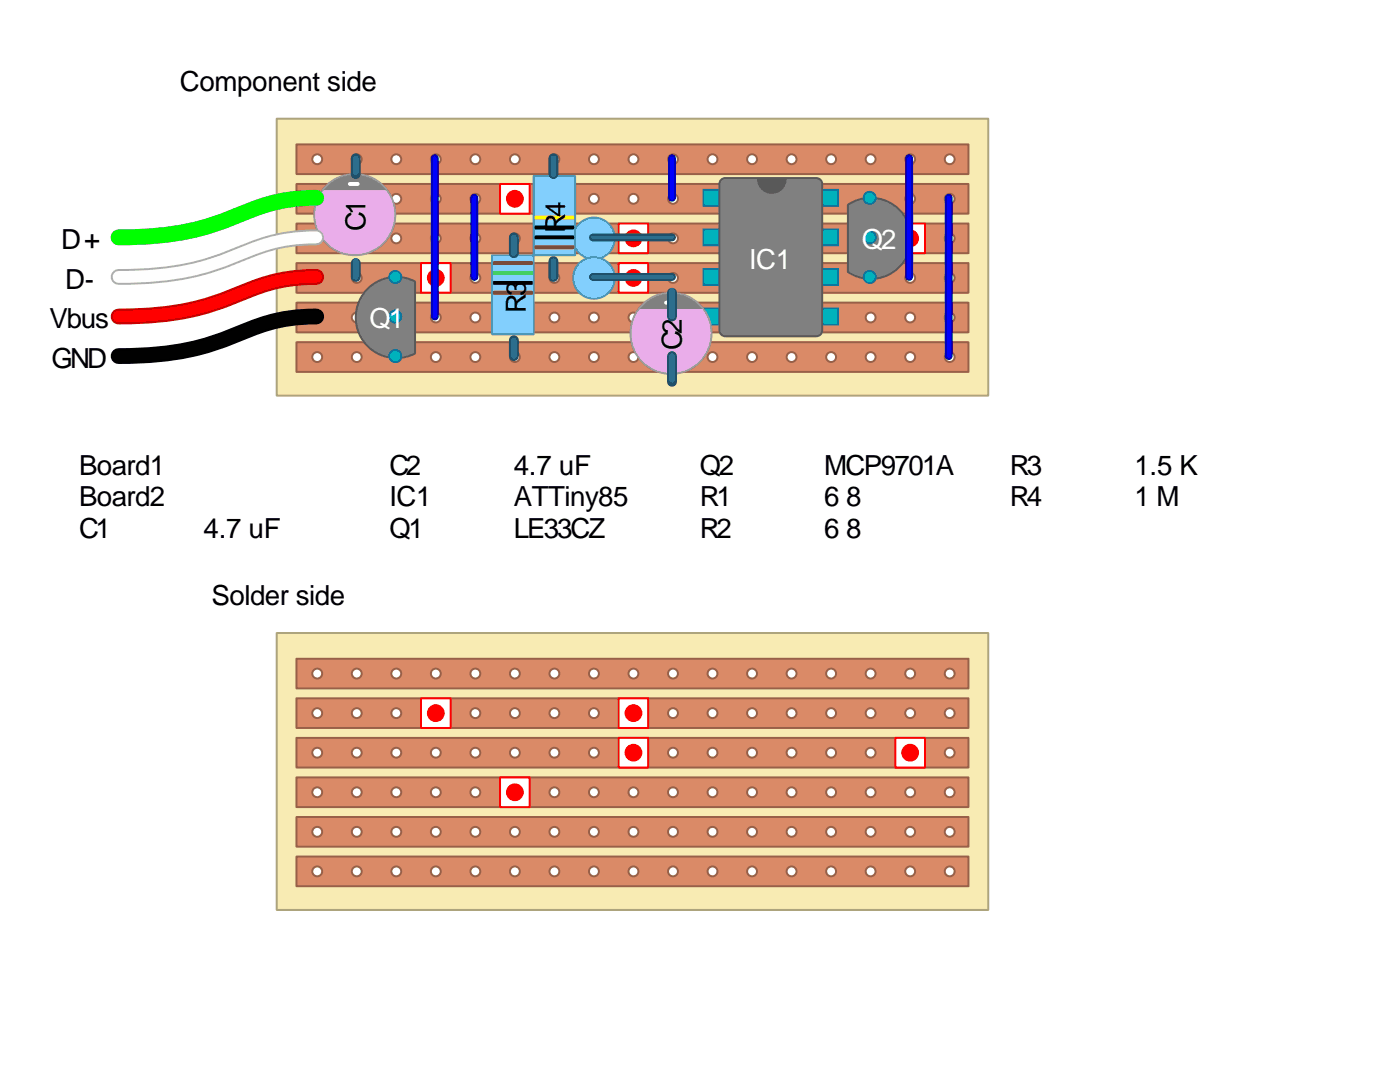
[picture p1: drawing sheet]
<svg xmlns="http://www.w3.org/2000/svg" width="90mm" height="70mm" viewBox="0 0 90 70" stroke-linecap="round" stroke-linejoin="round" font-family="sans-serif">
<defs><g id="words">
<g font-size="1.8">
<text x="11.6" y="5.8">Component side</text>
<text x="3.9" y="16">D+</text>
<text x="23.5" y="14.9" transform="rotate(-90 23.5 14.9)">C1</text>
<text x="36.3" y="15" transform="rotate(-90 36.3 15)">R4</text>
<text x="3.2" y="21.1">Vbus</text>
<text x="3.3" y="23.6">GND</text>
<text x="4.2" y="18.5">D-</text>
<text x="33.8" y="20.1" transform="rotate(-90 33.8 20.1)">R3</text>
<text x="43.8" y="22.5" transform="rotate(-90 43.8 22.5)">C2</text>
<text x="5.1" y="30.5">Board1</text>
<text x="5.1" y="32.5">Board2</text>
<text x="5.1" y="34.5">C1</text>
<text x="13.1" y="34.5">4.7 uF</text>
<text x="25" y="30.5">C2</text>
<text x="25" y="32.5">IC1</text>
<text x="25" y="34.5">Q1</text>
<text x="33" y="30.5">4.7 uF</text>
<text x="33" y="32.5">ATTiny85</text>
<text x="33" y="34.5">LE33CZ</text>
<text x="45" y="30.5">Q2</text>
<text x="45" y="32.5">R1</text>
<text x="45" y="34.5">R2</text>
<text x="53" y="30.5">MCP9701A</text>
<text x="53" y="32.5">6 8</text>
<text x="53" y="34.5">6 8</text>
<text x="64.9" y="30.5">R3</text>
<text x="64.9" y="32.5">R4</text>
<text x="72.9" y="30.5">1.5 K</text>
<text x="72.9" y="32.5">1 M</text>
<text x="13.6" y="38.9">Solder side</text>
</g>
<g font-size="1.8" fill="#fff">
<text x="48.1" y="17.3">IC1</text>
<text x="55.4" y="16">Q2</text>
<text x="23.7" y="21.1">Q1</text>
</g>
</g></defs>
<path d="M17.8 7.6h45.7v17.8h-45.7z" fill="#f8ebb3"/>
<path d="M17.8 7.6h45.7v17.8h-45.7z" fill="none" stroke="#ada47d" stroke-width=".13"/>
<path d="M19 9.3h43.2v1.9h-43.2z" fill="#da8a67"/>
<path d="M19 9.3h43.2v1.9h-43.2z" fill="none" stroke="#986048" stroke-width=".13"/>
<circle cx="20.4" cy="10.2" r=".32" fill="#fff"/>
<circle cx="20.4" cy="10.2" r=".32" fill="none" stroke="#986048" stroke-width=".13"/>
<circle cx="22.9" cy="10.2" r=".32" fill="#fff"/>
<circle cx="22.9" cy="10.2" r=".32" fill="none" stroke="#986048" stroke-width=".13"/>
<circle cx="25.5" cy="10.2" r=".32" fill="#fff"/>
<circle cx="25.5" cy="10.2" r=".32" fill="none" stroke="#986048" stroke-width=".13"/>
<circle cx="28" cy="10.2" r=".32" fill="#fff"/>
<circle cx="28" cy="10.2" r=".32" fill="none" stroke="#986048" stroke-width=".13"/>
<circle cx="30.5" cy="10.2" r=".32" fill="#fff"/>
<circle cx="30.5" cy="10.2" r=".32" fill="none" stroke="#986048" stroke-width=".13"/>
<circle cx="33.1" cy="10.2" r=".32" fill="#fff"/>
<circle cx="33.1" cy="10.2" r=".32" fill="none" stroke="#986048" stroke-width=".13"/>
<circle cx="35.6" cy="10.2" r=".32" fill="#fff"/>
<circle cx="35.6" cy="10.2" r=".32" fill="none" stroke="#986048" stroke-width=".13"/>
<circle cx="38.2" cy="10.2" r=".32" fill="#fff"/>
<circle cx="38.2" cy="10.2" r=".32" fill="none" stroke="#986048" stroke-width=".13"/>
<circle cx="40.7" cy="10.2" r=".32" fill="#fff"/>
<circle cx="40.7" cy="10.2" r=".32" fill="none" stroke="#986048" stroke-width=".13"/>
<circle cx="43.2" cy="10.2" r=".32" fill="#fff"/>
<circle cx="43.2" cy="10.2" r=".32" fill="none" stroke="#986048" stroke-width=".13"/>
<circle cx="45.8" cy="10.2" r=".32" fill="#fff"/>
<circle cx="45.8" cy="10.2" r=".32" fill="none" stroke="#986048" stroke-width=".13"/>
<circle cx="48.3" cy="10.2" r=".32" fill="#fff"/>
<circle cx="48.3" cy="10.2" r=".32" fill="none" stroke="#986048" stroke-width=".13"/>
<circle cx="50.9" cy="10.2" r=".32" fill="#fff"/>
<circle cx="50.9" cy="10.2" r=".32" fill="none" stroke="#986048" stroke-width=".13"/>
<circle cx="53.4" cy="10.2" r=".32" fill="#fff"/>
<circle cx="53.4" cy="10.2" r=".32" fill="none" stroke="#986048" stroke-width=".13"/>
<circle cx="55.9" cy="10.2" r=".32" fill="#fff"/>
<circle cx="55.9" cy="10.2" r=".32" fill="none" stroke="#986048" stroke-width=".13"/>
<circle cx="58.5" cy="10.2" r=".32" fill="#fff"/>
<circle cx="58.5" cy="10.2" r=".32" fill="none" stroke="#986048" stroke-width=".13"/>
<circle cx="61" cy="10.2" r=".32" fill="#fff"/>
<circle cx="61" cy="10.2" r=".32" fill="none" stroke="#986048" stroke-width=".13"/>
<path d="M19 11.8h43.2v1.9h-43.2z" fill="#da8a67"/>
<path d="M19 11.8h43.2v1.9h-43.2z" fill="none" stroke="#986048" stroke-width=".13"/>
<circle cx="20.4" cy="12.8" r=".32" fill="#fff"/>
<circle cx="20.4" cy="12.8" r=".32" fill="none" stroke="#986048" stroke-width=".13"/>
<circle cx="22.9" cy="12.8" r=".32" fill="#fff"/>
<circle cx="22.9" cy="12.8" r=".32" fill="none" stroke="#986048" stroke-width=".13"/>
<circle cx="25.5" cy="12.8" r=".32" fill="#fff"/>
<circle cx="25.5" cy="12.8" r=".32" fill="none" stroke="#986048" stroke-width=".13"/>
<circle cx="28" cy="12.8" r=".32" fill="#fff"/>
<circle cx="28" cy="12.8" r=".32" fill="none" stroke="#986048" stroke-width=".13"/>
<circle cx="30.5" cy="12.8" r=".32" fill="#fff"/>
<circle cx="30.5" cy="12.8" r=".32" fill="none" stroke="#986048" stroke-width=".13"/>
<circle cx="33.1" cy="12.8" r=".32" fill="#fff"/>
<circle cx="33.1" cy="12.8" r=".32" fill="none" stroke="#986048" stroke-width=".13"/>
<circle cx="35.6" cy="12.8" r=".32" fill="#fff"/>
<circle cx="35.6" cy="12.8" r=".32" fill="none" stroke="#986048" stroke-width=".13"/>
<circle cx="38.2" cy="12.8" r=".32" fill="#fff"/>
<circle cx="38.2" cy="12.8" r=".32" fill="none" stroke="#986048" stroke-width=".13"/>
<circle cx="40.7" cy="12.8" r=".32" fill="#fff"/>
<circle cx="40.7" cy="12.8" r=".32" fill="none" stroke="#986048" stroke-width=".13"/>
<circle cx="43.2" cy="12.8" r=".32" fill="#fff"/>
<circle cx="43.2" cy="12.8" r=".32" fill="none" stroke="#986048" stroke-width=".13"/>
<circle cx="45.8" cy="12.8" r=".32" fill="#fff"/>
<circle cx="45.8" cy="12.8" r=".32" fill="none" stroke="#986048" stroke-width=".13"/>
<circle cx="48.3" cy="12.8" r=".32" fill="#fff"/>
<circle cx="48.3" cy="12.8" r=".32" fill="none" stroke="#986048" stroke-width=".13"/>
<circle cx="50.9" cy="12.8" r=".32" fill="#fff"/>
<circle cx="50.9" cy="12.8" r=".32" fill="none" stroke="#986048" stroke-width=".13"/>
<circle cx="53.4" cy="12.8" r=".32" fill="#fff"/>
<circle cx="53.4" cy="12.8" r=".32" fill="none" stroke="#986048" stroke-width=".13"/>
<circle cx="55.9" cy="12.8" r=".32" fill="#fff"/>
<circle cx="55.9" cy="12.8" r=".32" fill="none" stroke="#986048" stroke-width=".13"/>
<circle cx="58.5" cy="12.8" r=".32" fill="#fff"/>
<circle cx="58.5" cy="12.8" r=".32" fill="none" stroke="#986048" stroke-width=".13"/>
<circle cx="61" cy="12.8" r=".32" fill="#fff"/>
<circle cx="61" cy="12.8" r=".32" fill="none" stroke="#986048" stroke-width=".13"/>
<path d="M19 14.4h43.2v1.9h-43.2z" fill="#da8a67"/>
<path d="M19 14.4h43.2v1.9h-43.2z" fill="none" stroke="#986048" stroke-width=".13"/>
<circle cx="20.4" cy="15.3" r=".32" fill="#fff"/>
<circle cx="20.4" cy="15.3" r=".32" fill="none" stroke="#986048" stroke-width=".13"/>
<circle cx="22.9" cy="15.3" r=".32" fill="#fff"/>
<circle cx="22.9" cy="15.3" r=".32" fill="none" stroke="#986048" stroke-width=".13"/>
<circle cx="25.5" cy="15.3" r=".32" fill="#fff"/>
<circle cx="25.5" cy="15.3" r=".32" fill="none" stroke="#986048" stroke-width=".13"/>
<circle cx="28" cy="15.3" r=".32" fill="#fff"/>
<circle cx="28" cy="15.3" r=".32" fill="none" stroke="#986048" stroke-width=".13"/>
<circle cx="30.5" cy="15.3" r=".32" fill="#fff"/>
<circle cx="30.5" cy="15.3" r=".32" fill="none" stroke="#986048" stroke-width=".13"/>
<circle cx="33.1" cy="15.3" r=".32" fill="#fff"/>
<circle cx="33.1" cy="15.3" r=".32" fill="none" stroke="#986048" stroke-width=".13"/>
<circle cx="35.6" cy="15.3" r=".32" fill="#fff"/>
<circle cx="35.6" cy="15.3" r=".32" fill="none" stroke="#986048" stroke-width=".13"/>
<circle cx="38.2" cy="15.3" r=".32" fill="#fff"/>
<circle cx="38.2" cy="15.3" r=".32" fill="none" stroke="#986048" stroke-width=".13"/>
<circle cx="40.7" cy="15.3" r=".32" fill="#fff"/>
<circle cx="40.7" cy="15.3" r=".32" fill="none" stroke="#986048" stroke-width=".13"/>
<circle cx="43.2" cy="15.3" r=".32" fill="#fff"/>
<circle cx="43.2" cy="15.3" r=".32" fill="none" stroke="#986048" stroke-width=".13"/>
<circle cx="45.8" cy="15.3" r=".32" fill="#fff"/>
<circle cx="45.8" cy="15.3" r=".32" fill="none" stroke="#986048" stroke-width=".13"/>
<circle cx="48.3" cy="15.3" r=".32" fill="#fff"/>
<circle cx="48.3" cy="15.3" r=".32" fill="none" stroke="#986048" stroke-width=".13"/>
<circle cx="50.9" cy="15.3" r=".32" fill="#fff"/>
<circle cx="50.9" cy="15.3" r=".32" fill="none" stroke="#986048" stroke-width=".13"/>
<circle cx="53.4" cy="15.3" r=".32" fill="#fff"/>
<circle cx="53.4" cy="15.3" r=".32" fill="none" stroke="#986048" stroke-width=".13"/>
<circle cx="55.9" cy="15.3" r=".32" fill="#fff"/>
<circle cx="55.9" cy="15.3" r=".32" fill="none" stroke="#986048" stroke-width=".13"/>
<circle cx="58.5" cy="15.3" r=".32" fill="#fff"/>
<circle cx="58.5" cy="15.3" r=".32" fill="none" stroke="#986048" stroke-width=".13"/>
<circle cx="61" cy="15.3" r=".32" fill="#fff"/>
<circle cx="61" cy="15.3" r=".32" fill="none" stroke="#986048" stroke-width=".13"/>
<path d="M19 16.9h43.2v1.9h-43.2z" fill="#da8a67"/>
<path d="M19 16.9h43.2v1.9h-43.2z" fill="none" stroke="#986048" stroke-width=".13"/>
<circle cx="20.4" cy="17.8" r=".32" fill="#fff"/>
<circle cx="20.4" cy="17.8" r=".32" fill="none" stroke="#986048" stroke-width=".13"/>
<circle cx="22.9" cy="17.8" r=".32" fill="#fff"/>
<circle cx="22.9" cy="17.8" r=".32" fill="none" stroke="#986048" stroke-width=".13"/>
<circle cx="25.5" cy="17.8" r=".32" fill="#fff"/>
<circle cx="25.5" cy="17.8" r=".32" fill="none" stroke="#986048" stroke-width=".13"/>
<circle cx="28" cy="17.8" r=".32" fill="#fff"/>
<circle cx="28" cy="17.8" r=".32" fill="none" stroke="#986048" stroke-width=".13"/>
<circle cx="30.5" cy="17.8" r=".32" fill="#fff"/>
<circle cx="30.5" cy="17.8" r=".32" fill="none" stroke="#986048" stroke-width=".13"/>
<circle cx="33.1" cy="17.8" r=".32" fill="#fff"/>
<circle cx="33.1" cy="17.8" r=".32" fill="none" stroke="#986048" stroke-width=".13"/>
<circle cx="35.6" cy="17.8" r=".32" fill="#fff"/>
<circle cx="35.6" cy="17.8" r=".32" fill="none" stroke="#986048" stroke-width=".13"/>
<circle cx="38.2" cy="17.8" r=".32" fill="#fff"/>
<circle cx="38.2" cy="17.8" r=".32" fill="none" stroke="#986048" stroke-width=".13"/>
<circle cx="40.7" cy="17.8" r=".32" fill="#fff"/>
<circle cx="40.7" cy="17.8" r=".32" fill="none" stroke="#986048" stroke-width=".13"/>
<circle cx="43.2" cy="17.8" r=".32" fill="#fff"/>
<circle cx="43.2" cy="17.8" r=".32" fill="none" stroke="#986048" stroke-width=".13"/>
<circle cx="45.8" cy="17.8" r=".32" fill="#fff"/>
<circle cx="45.8" cy="17.8" r=".32" fill="none" stroke="#986048" stroke-width=".13"/>
<circle cx="48.3" cy="17.8" r=".32" fill="#fff"/>
<circle cx="48.3" cy="17.8" r=".32" fill="none" stroke="#986048" stroke-width=".13"/>
<circle cx="50.9" cy="17.8" r=".32" fill="#fff"/>
<circle cx="50.9" cy="17.8" r=".32" fill="none" stroke="#986048" stroke-width=".13"/>
<circle cx="53.4" cy="17.8" r=".32" fill="#fff"/>
<circle cx="53.4" cy="17.8" r=".32" fill="none" stroke="#986048" stroke-width=".13"/>
<circle cx="55.9" cy="17.8" r=".32" fill="#fff"/>
<circle cx="55.9" cy="17.8" r=".32" fill="none" stroke="#986048" stroke-width=".13"/>
<circle cx="58.5" cy="17.8" r=".32" fill="#fff"/>
<circle cx="58.5" cy="17.8" r=".32" fill="none" stroke="#986048" stroke-width=".13"/>
<circle cx="61" cy="17.8" r=".32" fill="#fff"/>
<circle cx="61" cy="17.8" r=".32" fill="none" stroke="#986048" stroke-width=".13"/>
<path d="M19 19.4h43.2v1.9h-43.2z" fill="#da8a67"/>
<path d="M19 19.4h43.2v1.9h-43.2z" fill="none" stroke="#986048" stroke-width=".13"/>
<circle cx="20.4" cy="20.4" r=".32" fill="#fff"/>
<circle cx="20.4" cy="20.4" r=".32" fill="none" stroke="#986048" stroke-width=".13"/>
<circle cx="22.9" cy="20.4" r=".32" fill="#fff"/>
<circle cx="22.9" cy="20.4" r=".32" fill="none" stroke="#986048" stroke-width=".13"/>
<circle cx="25.5" cy="20.4" r=".32" fill="#fff"/>
<circle cx="25.5" cy="20.4" r=".32" fill="none" stroke="#986048" stroke-width=".13"/>
<circle cx="28" cy="20.4" r=".32" fill="#fff"/>
<circle cx="28" cy="20.4" r=".32" fill="none" stroke="#986048" stroke-width=".13"/>
<circle cx="30.5" cy="20.4" r=".32" fill="#fff"/>
<circle cx="30.5" cy="20.4" r=".32" fill="none" stroke="#986048" stroke-width=".13"/>
<circle cx="33.1" cy="20.4" r=".32" fill="#fff"/>
<circle cx="33.1" cy="20.4" r=".32" fill="none" stroke="#986048" stroke-width=".13"/>
<circle cx="35.6" cy="20.4" r=".32" fill="#fff"/>
<circle cx="35.6" cy="20.4" r=".32" fill="none" stroke="#986048" stroke-width=".13"/>
<circle cx="38.2" cy="20.4" r=".32" fill="#fff"/>
<circle cx="38.2" cy="20.4" r=".32" fill="none" stroke="#986048" stroke-width=".13"/>
<circle cx="40.7" cy="20.4" r=".32" fill="#fff"/>
<circle cx="40.7" cy="20.4" r=".32" fill="none" stroke="#986048" stroke-width=".13"/>
<circle cx="43.2" cy="20.4" r=".32" fill="#fff"/>
<circle cx="43.2" cy="20.4" r=".32" fill="none" stroke="#986048" stroke-width=".13"/>
<circle cx="45.8" cy="20.4" r=".32" fill="#fff"/>
<circle cx="45.8" cy="20.4" r=".32" fill="none" stroke="#986048" stroke-width=".13"/>
<circle cx="48.3" cy="20.4" r=".32" fill="#fff"/>
<circle cx="48.3" cy="20.4" r=".32" fill="none" stroke="#986048" stroke-width=".13"/>
<circle cx="50.9" cy="20.4" r=".32" fill="#fff"/>
<circle cx="50.9" cy="20.4" r=".32" fill="none" stroke="#986048" stroke-width=".13"/>
<circle cx="53.4" cy="20.4" r=".32" fill="#fff"/>
<circle cx="53.4" cy="20.4" r=".32" fill="none" stroke="#986048" stroke-width=".13"/>
<circle cx="55.9" cy="20.4" r=".32" fill="#fff"/>
<circle cx="55.9" cy="20.4" r=".32" fill="none" stroke="#986048" stroke-width=".13"/>
<circle cx="58.5" cy="20.4" r=".32" fill="#fff"/>
<circle cx="58.5" cy="20.4" r=".32" fill="none" stroke="#986048" stroke-width=".13"/>
<circle cx="61" cy="20.4" r=".32" fill="#fff"/>
<circle cx="61" cy="20.4" r=".32" fill="none" stroke="#986048" stroke-width=".13"/>
<path d="M19 22h43.2v1.9h-43.2z" fill="#da8a67"/>
<path d="M19 22h43.2v1.9h-43.2z" fill="none" stroke="#986048" stroke-width=".13"/>
<circle cx="20.4" cy="22.9" r=".32" fill="#fff"/>
<circle cx="20.4" cy="22.9" r=".32" fill="none" stroke="#986048" stroke-width=".13"/>
<circle cx="22.9" cy="22.9" r=".32" fill="#fff"/>
<circle cx="22.9" cy="22.9" r=".32" fill="none" stroke="#986048" stroke-width=".13"/>
<circle cx="25.5" cy="22.9" r=".32" fill="#fff"/>
<circle cx="25.5" cy="22.9" r=".32" fill="none" stroke="#986048" stroke-width=".13"/>
<circle cx="28" cy="22.9" r=".32" fill="#fff"/>
<circle cx="28" cy="22.9" r=".32" fill="none" stroke="#986048" stroke-width=".13"/>
<circle cx="30.5" cy="22.9" r=".32" fill="#fff"/>
<circle cx="30.5" cy="22.9" r=".32" fill="none" stroke="#986048" stroke-width=".13"/>
<circle cx="33.1" cy="22.9" r=".32" fill="#fff"/>
<circle cx="33.1" cy="22.9" r=".32" fill="none" stroke="#986048" stroke-width=".13"/>
<circle cx="35.6" cy="22.9" r=".32" fill="#fff"/>
<circle cx="35.6" cy="22.9" r=".32" fill="none" stroke="#986048" stroke-width=".13"/>
<circle cx="38.2" cy="22.9" r=".32" fill="#fff"/>
<circle cx="38.2" cy="22.9" r=".32" fill="none" stroke="#986048" stroke-width=".13"/>
<circle cx="40.7" cy="22.9" r=".32" fill="#fff"/>
<circle cx="40.7" cy="22.9" r=".32" fill="none" stroke="#986048" stroke-width=".13"/>
<circle cx="43.2" cy="22.9" r=".32" fill="#fff"/>
<circle cx="43.2" cy="22.9" r=".32" fill="none" stroke="#986048" stroke-width=".13"/>
<circle cx="45.8" cy="22.9" r=".32" fill="#fff"/>
<circle cx="45.8" cy="22.9" r=".32" fill="none" stroke="#986048" stroke-width=".13"/>
<circle cx="48.3" cy="22.9" r=".32" fill="#fff"/>
<circle cx="48.3" cy="22.9" r=".32" fill="none" stroke="#986048" stroke-width=".13"/>
<circle cx="50.9" cy="22.9" r=".32" fill="#fff"/>
<circle cx="50.9" cy="22.9" r=".32" fill="none" stroke="#986048" stroke-width=".13"/>
<circle cx="53.4" cy="22.9" r=".32" fill="#fff"/>
<circle cx="53.4" cy="22.9" r=".32" fill="none" stroke="#986048" stroke-width=".13"/>
<circle cx="55.9" cy="22.9" r=".32" fill="#fff"/>
<circle cx="55.9" cy="22.9" r=".32" fill="none" stroke="#986048" stroke-width=".13"/>
<circle cx="58.5" cy="22.9" r=".32" fill="#fff"/>
<circle cx="58.5" cy="22.9" r=".32" fill="none" stroke="#986048" stroke-width=".13"/>
<circle cx="61" cy="22.9" r=".32" fill="#fff"/>
<circle cx="61" cy="22.9" r=".32" fill="none" stroke="#986048" stroke-width=".13"/>
<path d="M17.8 40.6h45.7v17.8h-45.7z" fill="#f8ebb3"/>
<path d="M17.8 40.6h45.7v17.8h-45.7z" fill="none" stroke="#ada47d" stroke-width=".13"/>
<path d="M19 42.3h43.2v1.9h-43.2z" fill="#da8a67"/>
<path d="M19 42.3h43.2v1.9h-43.2z" fill="none" stroke="#986048" stroke-width=".13"/>
<circle cx="20.4" cy="43.2" r=".32" fill="#fff"/>
<circle cx="20.4" cy="43.2" r=".32" fill="none" stroke="#986048" stroke-width=".13"/>
<circle cx="22.9" cy="43.2" r=".32" fill="#fff"/>
<circle cx="22.9" cy="43.2" r=".32" fill="none" stroke="#986048" stroke-width=".13"/>
<circle cx="25.5" cy="43.2" r=".32" fill="#fff"/>
<circle cx="25.5" cy="43.2" r=".32" fill="none" stroke="#986048" stroke-width=".13"/>
<circle cx="28" cy="43.2" r=".32" fill="#fff"/>
<circle cx="28" cy="43.2" r=".32" fill="none" stroke="#986048" stroke-width=".13"/>
<circle cx="30.5" cy="43.2" r=".32" fill="#fff"/>
<circle cx="30.5" cy="43.2" r=".32" fill="none" stroke="#986048" stroke-width=".13"/>
<circle cx="33.1" cy="43.2" r=".32" fill="#fff"/>
<circle cx="33.1" cy="43.2" r=".32" fill="none" stroke="#986048" stroke-width=".13"/>
<circle cx="35.6" cy="43.2" r=".32" fill="#fff"/>
<circle cx="35.6" cy="43.2" r=".32" fill="none" stroke="#986048" stroke-width=".13"/>
<circle cx="38.2" cy="43.2" r=".32" fill="#fff"/>
<circle cx="38.2" cy="43.2" r=".32" fill="none" stroke="#986048" stroke-width=".13"/>
<circle cx="40.7" cy="43.2" r=".32" fill="#fff"/>
<circle cx="40.7" cy="43.2" r=".32" fill="none" stroke="#986048" stroke-width=".13"/>
<circle cx="43.2" cy="43.2" r=".32" fill="#fff"/>
<circle cx="43.2" cy="43.2" r=".32" fill="none" stroke="#986048" stroke-width=".13"/>
<circle cx="45.8" cy="43.2" r=".32" fill="#fff"/>
<circle cx="45.8" cy="43.2" r=".32" fill="none" stroke="#986048" stroke-width=".13"/>
<circle cx="48.3" cy="43.2" r=".32" fill="#fff"/>
<circle cx="48.3" cy="43.2" r=".32" fill="none" stroke="#986048" stroke-width=".13"/>
<circle cx="50.9" cy="43.2" r=".32" fill="#fff"/>
<circle cx="50.9" cy="43.2" r=".32" fill="none" stroke="#986048" stroke-width=".13"/>
<circle cx="53.4" cy="43.2" r=".32" fill="#fff"/>
<circle cx="53.4" cy="43.2" r=".32" fill="none" stroke="#986048" stroke-width=".13"/>
<circle cx="55.9" cy="43.2" r=".32" fill="#fff"/>
<circle cx="55.9" cy="43.2" r=".32" fill="none" stroke="#986048" stroke-width=".13"/>
<circle cx="58.5" cy="43.2" r=".32" fill="#fff"/>
<circle cx="58.5" cy="43.2" r=".32" fill="none" stroke="#986048" stroke-width=".13"/>
<circle cx="61" cy="43.2" r=".32" fill="#fff"/>
<circle cx="61" cy="43.2" r=".32" fill="none" stroke="#986048" stroke-width=".13"/>
<path d="M19 44.8h43.2v1.9h-43.2z" fill="#da8a67"/>
<path d="M19 44.8h43.2v1.9h-43.2z" fill="none" stroke="#986048" stroke-width=".13"/>
<circle cx="20.4" cy="45.8" r=".32" fill="#fff"/>
<circle cx="20.4" cy="45.8" r=".32" fill="none" stroke="#986048" stroke-width=".13"/>
<circle cx="22.9" cy="45.8" r=".32" fill="#fff"/>
<circle cx="22.9" cy="45.8" r=".32" fill="none" stroke="#986048" stroke-width=".13"/>
<circle cx="25.5" cy="45.8" r=".32" fill="#fff"/>
<circle cx="25.5" cy="45.8" r=".32" fill="none" stroke="#986048" stroke-width=".13"/>
<circle cx="28" cy="45.8" r=".32" fill="#fff"/>
<circle cx="28" cy="45.8" r=".32" fill="none" stroke="#986048" stroke-width=".13"/>
<circle cx="30.5" cy="45.8" r=".32" fill="#fff"/>
<circle cx="30.5" cy="45.8" r=".32" fill="none" stroke="#986048" stroke-width=".13"/>
<circle cx="33.1" cy="45.8" r=".32" fill="#fff"/>
<circle cx="33.1" cy="45.8" r=".32" fill="none" stroke="#986048" stroke-width=".13"/>
<circle cx="35.6" cy="45.8" r=".32" fill="#fff"/>
<circle cx="35.6" cy="45.8" r=".32" fill="none" stroke="#986048" stroke-width=".13"/>
<circle cx="38.2" cy="45.8" r=".32" fill="#fff"/>
<circle cx="38.2" cy="45.8" r=".32" fill="none" stroke="#986048" stroke-width=".13"/>
<circle cx="40.7" cy="45.8" r=".32" fill="#fff"/>
<circle cx="40.7" cy="45.8" r=".32" fill="none" stroke="#986048" stroke-width=".13"/>
<circle cx="43.2" cy="45.8" r=".32" fill="#fff"/>
<circle cx="43.2" cy="45.8" r=".32" fill="none" stroke="#986048" stroke-width=".13"/>
<circle cx="45.8" cy="45.8" r=".32" fill="#fff"/>
<circle cx="45.8" cy="45.8" r=".32" fill="none" stroke="#986048" stroke-width=".13"/>
<circle cx="48.3" cy="45.8" r=".32" fill="#fff"/>
<circle cx="48.3" cy="45.8" r=".32" fill="none" stroke="#986048" stroke-width=".13"/>
<circle cx="50.9" cy="45.8" r=".32" fill="#fff"/>
<circle cx="50.9" cy="45.8" r=".32" fill="none" stroke="#986048" stroke-width=".13"/>
<circle cx="53.4" cy="45.8" r=".32" fill="#fff"/>
<circle cx="53.4" cy="45.8" r=".32" fill="none" stroke="#986048" stroke-width=".13"/>
<circle cx="55.9" cy="45.8" r=".32" fill="#fff"/>
<circle cx="55.9" cy="45.8" r=".32" fill="none" stroke="#986048" stroke-width=".13"/>
<circle cx="58.5" cy="45.8" r=".32" fill="#fff"/>
<circle cx="58.5" cy="45.8" r=".32" fill="none" stroke="#986048" stroke-width=".13"/>
<circle cx="61" cy="45.8" r=".32" fill="#fff"/>
<circle cx="61" cy="45.8" r=".32" fill="none" stroke="#986048" stroke-width=".13"/>
<path d="M19 47.4h43.2v1.9h-43.2z" fill="#da8a67"/>
<path d="M19 47.4h43.2v1.9h-43.2z" fill="none" stroke="#986048" stroke-width=".13"/>
<circle cx="20.4" cy="48.3" r=".32" fill="#fff"/>
<circle cx="20.4" cy="48.3" r=".32" fill="none" stroke="#986048" stroke-width=".13"/>
<circle cx="22.9" cy="48.3" r=".32" fill="#fff"/>
<circle cx="22.9" cy="48.3" r=".32" fill="none" stroke="#986048" stroke-width=".13"/>
<circle cx="25.5" cy="48.3" r=".32" fill="#fff"/>
<circle cx="25.5" cy="48.3" r=".32" fill="none" stroke="#986048" stroke-width=".13"/>
<circle cx="28" cy="48.3" r=".32" fill="#fff"/>
<circle cx="28" cy="48.3" r=".32" fill="none" stroke="#986048" stroke-width=".13"/>
<circle cx="30.5" cy="48.3" r=".32" fill="#fff"/>
<circle cx="30.5" cy="48.3" r=".32" fill="none" stroke="#986048" stroke-width=".13"/>
<circle cx="33.1" cy="48.3" r=".32" fill="#fff"/>
<circle cx="33.1" cy="48.3" r=".32" fill="none" stroke="#986048" stroke-width=".13"/>
<circle cx="35.6" cy="48.3" r=".32" fill="#fff"/>
<circle cx="35.6" cy="48.3" r=".32" fill="none" stroke="#986048" stroke-width=".13"/>
<circle cx="38.2" cy="48.3" r=".32" fill="#fff"/>
<circle cx="38.2" cy="48.3" r=".32" fill="none" stroke="#986048" stroke-width=".13"/>
<circle cx="40.7" cy="48.3" r=".32" fill="#fff"/>
<circle cx="40.7" cy="48.3" r=".32" fill="none" stroke="#986048" stroke-width=".13"/>
<circle cx="43.2" cy="48.3" r=".32" fill="#fff"/>
<circle cx="43.2" cy="48.3" r=".32" fill="none" stroke="#986048" stroke-width=".13"/>
<circle cx="45.8" cy="48.3" r=".32" fill="#fff"/>
<circle cx="45.8" cy="48.3" r=".32" fill="none" stroke="#986048" stroke-width=".13"/>
<circle cx="48.3" cy="48.3" r=".32" fill="#fff"/>
<circle cx="48.3" cy="48.3" r=".32" fill="none" stroke="#986048" stroke-width=".13"/>
<circle cx="50.9" cy="48.3" r=".32" fill="#fff"/>
<circle cx="50.9" cy="48.3" r=".32" fill="none" stroke="#986048" stroke-width=".13"/>
<circle cx="53.4" cy="48.3" r=".32" fill="#fff"/>
<circle cx="53.4" cy="48.3" r=".32" fill="none" stroke="#986048" stroke-width=".13"/>
<circle cx="55.9" cy="48.3" r=".32" fill="#fff"/>
<circle cx="55.9" cy="48.3" r=".32" fill="none" stroke="#986048" stroke-width=".13"/>
<circle cx="58.5" cy="48.3" r=".32" fill="#fff"/>
<circle cx="58.5" cy="48.3" r=".32" fill="none" stroke="#986048" stroke-width=".13"/>
<circle cx="61" cy="48.3" r=".32" fill="#fff"/>
<circle cx="61" cy="48.3" r=".32" fill="none" stroke="#986048" stroke-width=".13"/>
<path d="M19 49.9h43.2v1.9h-43.2z" fill="#da8a67"/>
<path d="M19 49.9h43.2v1.9h-43.2z" fill="none" stroke="#986048" stroke-width=".13"/>
<circle cx="20.4" cy="50.9" r=".32" fill="#fff"/>
<circle cx="20.4" cy="50.9" r=".32" fill="none" stroke="#986048" stroke-width=".13"/>
<circle cx="22.9" cy="50.9" r=".32" fill="#fff"/>
<circle cx="22.9" cy="50.9" r=".32" fill="none" stroke="#986048" stroke-width=".13"/>
<circle cx="25.5" cy="50.9" r=".32" fill="#fff"/>
<circle cx="25.5" cy="50.9" r=".32" fill="none" stroke="#986048" stroke-width=".13"/>
<circle cx="28" cy="50.9" r=".32" fill="#fff"/>
<circle cx="28" cy="50.9" r=".32" fill="none" stroke="#986048" stroke-width=".13"/>
<circle cx="30.5" cy="50.9" r=".32" fill="#fff"/>
<circle cx="30.5" cy="50.9" r=".32" fill="none" stroke="#986048" stroke-width=".13"/>
<circle cx="33.1" cy="50.9" r=".32" fill="#fff"/>
<circle cx="33.1" cy="50.9" r=".32" fill="none" stroke="#986048" stroke-width=".13"/>
<circle cx="35.6" cy="50.9" r=".32" fill="#fff"/>
<circle cx="35.6" cy="50.9" r=".32" fill="none" stroke="#986048" stroke-width=".13"/>
<circle cx="38.2" cy="50.9" r=".32" fill="#fff"/>
<circle cx="38.2" cy="50.9" r=".32" fill="none" stroke="#986048" stroke-width=".13"/>
<circle cx="40.7" cy="50.9" r=".32" fill="#fff"/>
<circle cx="40.7" cy="50.9" r=".32" fill="none" stroke="#986048" stroke-width=".13"/>
<circle cx="43.2" cy="50.9" r=".32" fill="#fff"/>
<circle cx="43.2" cy="50.9" r=".32" fill="none" stroke="#986048" stroke-width=".13"/>
<circle cx="45.8" cy="50.9" r=".32" fill="#fff"/>
<circle cx="45.8" cy="50.9" r=".32" fill="none" stroke="#986048" stroke-width=".13"/>
<circle cx="48.3" cy="50.9" r=".32" fill="#fff"/>
<circle cx="48.3" cy="50.9" r=".32" fill="none" stroke="#986048" stroke-width=".13"/>
<circle cx="50.9" cy="50.9" r=".32" fill="#fff"/>
<circle cx="50.9" cy="50.9" r=".32" fill="none" stroke="#986048" stroke-width=".13"/>
<circle cx="53.4" cy="50.9" r=".32" fill="#fff"/>
<circle cx="53.4" cy="50.9" r=".32" fill="none" stroke="#986048" stroke-width=".13"/>
<circle cx="55.9" cy="50.9" r=".32" fill="#fff"/>
<circle cx="55.9" cy="50.9" r=".32" fill="none" stroke="#986048" stroke-width=".13"/>
<circle cx="58.5" cy="50.9" r=".32" fill="#fff"/>
<circle cx="58.5" cy="50.9" r=".32" fill="none" stroke="#986048" stroke-width=".13"/>
<circle cx="61" cy="50.9" r=".32" fill="#fff"/>
<circle cx="61" cy="50.9" r=".32" fill="none" stroke="#986048" stroke-width=".13"/>
<path d="M19 52.5h43.2v1.9h-43.2z" fill="#da8a67"/>
<path d="M19 52.5h43.2v1.9h-43.2z" fill="none" stroke="#986048" stroke-width=".13"/>
<circle cx="20.4" cy="53.4" r=".32" fill="#fff"/>
<circle cx="20.4" cy="53.4" r=".32" fill="none" stroke="#986048" stroke-width=".13"/>
<circle cx="22.9" cy="53.4" r=".32" fill="#fff"/>
<circle cx="22.9" cy="53.4" r=".32" fill="none" stroke="#986048" stroke-width=".13"/>
<circle cx="25.5" cy="53.4" r=".32" fill="#fff"/>
<circle cx="25.5" cy="53.4" r=".32" fill="none" stroke="#986048" stroke-width=".13"/>
<circle cx="28" cy="53.4" r=".32" fill="#fff"/>
<circle cx="28" cy="53.4" r=".32" fill="none" stroke="#986048" stroke-width=".13"/>
<circle cx="30.5" cy="53.4" r=".32" fill="#fff"/>
<circle cx="30.5" cy="53.4" r=".32" fill="none" stroke="#986048" stroke-width=".13"/>
<circle cx="33.1" cy="53.4" r=".32" fill="#fff"/>
<circle cx="33.1" cy="53.4" r=".32" fill="none" stroke="#986048" stroke-width=".13"/>
<circle cx="35.6" cy="53.4" r=".32" fill="#fff"/>
<circle cx="35.6" cy="53.4" r=".32" fill="none" stroke="#986048" stroke-width=".13"/>
<circle cx="38.2" cy="53.4" r=".32" fill="#fff"/>
<circle cx="38.2" cy="53.4" r=".32" fill="none" stroke="#986048" stroke-width=".13"/>
<circle cx="40.7" cy="53.4" r=".32" fill="#fff"/>
<circle cx="40.7" cy="53.4" r=".32" fill="none" stroke="#986048" stroke-width=".13"/>
<circle cx="43.2" cy="53.4" r=".32" fill="#fff"/>
<circle cx="43.2" cy="53.4" r=".32" fill="none" stroke="#986048" stroke-width=".13"/>
<circle cx="45.8" cy="53.4" r=".32" fill="#fff"/>
<circle cx="45.8" cy="53.4" r=".32" fill="none" stroke="#986048" stroke-width=".13"/>
<circle cx="48.3" cy="53.4" r=".32" fill="#fff"/>
<circle cx="48.3" cy="53.4" r=".32" fill="none" stroke="#986048" stroke-width=".13"/>
<circle cx="50.9" cy="53.4" r=".32" fill="#fff"/>
<circle cx="50.9" cy="53.4" r=".32" fill="none" stroke="#986048" stroke-width=".13"/>
<circle cx="53.4" cy="53.4" r=".32" fill="#fff"/>
<circle cx="53.4" cy="53.4" r=".32" fill="none" stroke="#986048" stroke-width=".13"/>
<circle cx="55.9" cy="53.4" r=".32" fill="#fff"/>
<circle cx="55.9" cy="53.4" r=".32" fill="none" stroke="#986048" stroke-width=".13"/>
<circle cx="58.5" cy="53.4" r=".32" fill="#fff"/>
<circle cx="58.5" cy="53.4" r=".32" fill="none" stroke="#986048" stroke-width=".13"/>
<circle cx="61" cy="53.4" r=".32" fill="#fff"/>
<circle cx="61" cy="53.4" r=".32" fill="none" stroke="#986048" stroke-width=".13"/>
<path d="M19 55h43.2v1.9h-43.2z" fill="#da8a67"/>
<path d="M19 55h43.2v1.9h-43.2z" fill="none" stroke="#986048" stroke-width=".13"/>
<circle cx="20.4" cy="55.9" r=".32" fill="#fff"/>
<circle cx="20.4" cy="55.9" r=".32" fill="none" stroke="#986048" stroke-width=".13"/>
<circle cx="22.9" cy="55.9" r=".32" fill="#fff"/>
<circle cx="22.9" cy="55.9" r=".32" fill="none" stroke="#986048" stroke-width=".13"/>
<circle cx="25.5" cy="55.9" r=".32" fill="#fff"/>
<circle cx="25.5" cy="55.9" r=".32" fill="none" stroke="#986048" stroke-width=".13"/>
<circle cx="28" cy="55.9" r=".32" fill="#fff"/>
<circle cx="28" cy="55.9" r=".32" fill="none" stroke="#986048" stroke-width=".13"/>
<circle cx="30.5" cy="55.9" r=".32" fill="#fff"/>
<circle cx="30.5" cy="55.9" r=".32" fill="none" stroke="#986048" stroke-width=".13"/>
<circle cx="33.1" cy="55.9" r=".32" fill="#fff"/>
<circle cx="33.1" cy="55.9" r=".32" fill="none" stroke="#986048" stroke-width=".13"/>
<circle cx="35.6" cy="55.9" r=".32" fill="#fff"/>
<circle cx="35.6" cy="55.9" r=".32" fill="none" stroke="#986048" stroke-width=".13"/>
<circle cx="38.2" cy="55.9" r=".32" fill="#fff"/>
<circle cx="38.2" cy="55.9" r=".32" fill="none" stroke="#986048" stroke-width=".13"/>
<circle cx="40.7" cy="55.9" r=".32" fill="#fff"/>
<circle cx="40.7" cy="55.9" r=".32" fill="none" stroke="#986048" stroke-width=".13"/>
<circle cx="43.2" cy="55.9" r=".32" fill="#fff"/>
<circle cx="43.2" cy="55.9" r=".32" fill="none" stroke="#986048" stroke-width=".13"/>
<circle cx="45.8" cy="55.9" r=".32" fill="#fff"/>
<circle cx="45.8" cy="55.9" r=".32" fill="none" stroke="#986048" stroke-width=".13"/>
<circle cx="48.3" cy="55.9" r=".32" fill="#fff"/>
<circle cx="48.3" cy="55.9" r=".32" fill="none" stroke="#986048" stroke-width=".13"/>
<circle cx="50.9" cy="55.9" r=".32" fill="#fff"/>
<circle cx="50.9" cy="55.9" r=".32" fill="none" stroke="#986048" stroke-width=".13"/>
<circle cx="53.4" cy="55.9" r=".32" fill="#fff"/>
<circle cx="53.4" cy="55.9" r=".32" fill="none" stroke="#986048" stroke-width=".13"/>
<circle cx="55.9" cy="55.9" r=".32" fill="#fff"/>
<circle cx="55.9" cy="55.9" r=".32" fill="none" stroke="#986048" stroke-width=".13"/>
<circle cx="58.5" cy="55.9" r=".32" fill="#fff"/>
<circle cx="58.5" cy="55.9" r=".32" fill="none" stroke="#986048" stroke-width=".13"/>
<circle cx="61" cy="55.9" r=".32" fill="#fff"/>
<circle cx="61" cy="55.9" r=".32" fill="none" stroke="#986048" stroke-width=".13"/>
<path d="M39.8 14.4h1.9v1.9h-1.9z" fill="#fff"/>
<path d="M39.8 14.4h1.9v1.9h-1.9z" fill="none" stroke="#f00" stroke-width=".13"/>
<circle cx="40.7" cy="15.3" r=".57" fill="#f00"/>
<path d="M39.8 16.9h1.9v1.9h-1.9z" fill="#fff"/>
<path d="M39.8 16.9h1.9v1.9h-1.9z" fill="none" stroke="#f00" stroke-width=".13"/>
<circle cx="40.7" cy="17.8" r=".57" fill="#f00"/>
<path d="M27.1 16.9h1.9v1.9h-1.9z" fill="#fff"/>
<path d="M27.1 16.9h1.9v1.9h-1.9z" fill="none" stroke="#f00" stroke-width=".13"/>
<circle cx="28" cy="17.8" r=".57" fill="#f00"/>
<path d="M57.5 14.4h1.9v1.9h-1.9z" fill="#fff"/>
<path d="M57.5 14.4h1.9v1.9h-1.9z" fill="none" stroke="#f00" stroke-width=".13"/>
<circle cx="58.5" cy="15.3" r=".57" fill="#f00"/>
<path d="M32.1 11.8h1.9v1.9h-1.9z" fill="#fff"/>
<path d="M32.1 11.8h1.9v1.9h-1.9z" fill="none" stroke="#f00" stroke-width=".13"/>
<circle cx="33.1" cy="12.8" r=".57" fill="#f00"/>
<path d="M27.1 44.8h1.9v1.9h-1.9z" fill="#fff"/>
<path d="M27.1 44.8h1.9v1.9h-1.9z" fill="none" stroke="#f00" stroke-width=".13"/>
<circle cx="28" cy="45.8" r=".57" fill="#f00"/>
<path d="M32.1 49.9h1.9v1.9h-1.9z" fill="#fff"/>
<path d="M32.1 49.9h1.9v1.9h-1.9z" fill="none" stroke="#f00" stroke-width=".13"/>
<circle cx="33.1" cy="50.9" r=".57" fill="#f00"/>
<path d="M39.8 44.8h1.9v1.9h-1.9z" fill="#fff"/>
<path d="M39.8 44.8h1.9v1.9h-1.9z" fill="none" stroke="#f00" stroke-width=".13"/>
<circle cx="40.7" cy="45.8" r=".57" fill="#f00"/>
<path d="M39.8 47.4h1.9v1.9h-1.9z" fill="#fff"/>
<path d="M39.8 47.4h1.9v1.9h-1.9z" fill="none" stroke="#f00" stroke-width=".13"/>
<circle cx="40.7" cy="48.3" r=".57" fill="#f00"/>
<path d="M57.5 47.4h1.9v1.9h-1.9z" fill="#fff"/>
<path d="M57.5 47.4h1.9v1.9h-1.9z" fill="none" stroke="#f00" stroke-width=".13"/>
<circle cx="58.5" cy="48.3" r=".57" fill="#f00"/>
<path d="M45.2 12.2h1v1h-1z" fill="#00b2ee"/>
<path d="M45.2 12.2h1v1h-1z" fill="none" stroke="#007ca6" stroke-width=".13"/>
<path d="M45.2 14.7h1v1h-1z" fill="#00b2ee"/>
<path d="M45.2 14.7h1v1h-1z" fill="none" stroke="#007ca6" stroke-width=".13"/>
<path d="M45.2 17.3h1v1h-1z" fill="#00b2ee"/>
<path d="M45.2 17.3h1v1h-1z" fill="none" stroke="#007ca6" stroke-width=".13"/>
<path d="M45.2 19.8h1v1h-1z" fill="#00b2ee"/>
<path d="M45.2 19.8h1v1h-1z" fill="none" stroke="#007ca6" stroke-width=".13"/>
<path d="M52.8 12.2h1v1h-1z" fill="#00b2ee"/>
<path d="M52.8 12.2h1v1h-1z" fill="none" stroke="#007ca6" stroke-width=".13"/>
<path d="M52.8 14.7h1v1h-1z" fill="#00b2ee"/>
<path d="M52.8 14.7h1v1h-1z" fill="none" stroke="#007ca6" stroke-width=".13"/>
<path d="M52.8 17.3h1v1h-1z" fill="#00b2ee"/>
<path d="M52.8 17.3h1v1h-1z" fill="none" stroke="#007ca6" stroke-width=".13"/>
<path d="M52.8 19.8h1v1h-1z" fill="#00b2ee"/>
<path d="M52.8 19.8h1v1h-1z" fill="none" stroke="#007ca6" stroke-width=".13"/>
<path d="M46.3 11.6l.3-.2h5.9l.3 .2v9.6l-.2 .3-6 .1-.3-.2z" fill="#808080"/>
<path d="M46.3 11.6l.3-.2h5.9l.3 .2v9.6l-.2 .3-6 .1-.3-.2z" fill="none" stroke="#595959" stroke-width=".13"/>
<path d="M48.6 11.4h1.9a.95 .95 0 0 1-.9 1 .95 .95 0 0 1-1-1z" fill="#595959"/>
<path d="M23.8 18.4a2.61 2.61 0 0 1 2.9-.3v4.6a2.6 2.6 0 0 1-3.4-.9 2.6 2.6 0 0 1 .5-3.4z" fill="#808080"/>
<path d="M23.8 18.4a2.61 2.61 0 0 1 2.9-.3v4.6a2.6 2.6 0 0 1-3.4-.9 2.6 2.6 0 0 1 .5-3.4z" fill="none" stroke="#595959" stroke-width=".13"/>
<circle cx="25.4" cy="22.9" r=".38" fill="#00b2ee"/>
<circle cx="25.4" cy="22.9" r=".38" fill="none" stroke="#007ca6" stroke-width=".13"/>
<circle cx="25.4" cy="20.3" r=".38" fill="#00b2ee"/>
<circle cx="25.4" cy="20.3" r=".38" fill="none" stroke="#007ca6" stroke-width=".13"/>
<circle cx="25.4" cy="17.8" r=".38" fill="#00b2ee"/>
<circle cx="25.4" cy="17.8" r=".38" fill="none" stroke="#007ca6" stroke-width=".13"/>
<path d="M43.2 10.2v2.5" fill="none" stroke="#0000b2" stroke-width=".51"/>
<path d="M43.2 10.2v2.5" fill="none" stroke="#00f" stroke-width=".25"/>
<circle cx="38.2" cy="15.3" r="1.33" fill="#82cffd"/>
<circle cx="38.2" cy="15.3" r="1.33" fill="none" stroke="#5b90b1" stroke-width=".13"/>
<path d="M38.1 15.2h5.1" fill="none" stroke="#184a63" stroke-width=".51"/>
<path d="M38.1 15.2h5.1" fill="none" stroke="#236b8e" stroke-width=".25"/>
<circle cx="38.2" cy="17.8" r="1.33" fill="#82cffd"/>
<circle cx="38.2" cy="17.8" r="1.33" fill="none" stroke="#5b90b1" stroke-width=".13"/>
<path d="M38.1 17.8h5.1" fill="none" stroke="#184a63" stroke-width=".51"/>
<path d="M38.1 17.8h5.1" fill="none" stroke="#236b8e" stroke-width=".25"/>
<path d="M31.6 16.4h2.7v5.1h-2.7z" fill="#82cffd"/>
<path d="M31.7 16.9h2.5M31.7 18.8h2.5" fill="none" stroke="#8b4513" stroke-width=".25"/>
<path d="M31.7 17.5h2.5" fill="none" stroke="#76ee00" stroke-width=".25"/>
<path d="M31.7 18.2h2.5" fill="none" stroke="#000" stroke-width=".25"/>
<path d="M31.6 16.4h2.7v5.1h-2.7z" fill="none" stroke="#5b90b1" stroke-width=".13"/>
<path d="M33 15.2v1.1M33 21.8v1.1" fill="none" stroke="#184a63" stroke-width=".63"/>
<path d="M33 15.2v1.1M33 21.8v1.1" fill="none" stroke="#236b8e" stroke-width=".38"/>
<path d="M27.9 10.2v10.1" fill="none" stroke="#0000b2" stroke-width=".51"/>
<path d="M27.9 10.2v10.1" fill="none" stroke="#00f" stroke-width=".25"/>
<path d="M34.3 11.3h2.7v5.1h-2.7z" fill="#82cffd"/>
<path d="M34.4 15.9h2.4" fill="none" stroke="#8b4513" stroke-width=".25"/>
<path d="M34.4 15.2h2.4M34.4 14.6h2.4" fill="none" stroke="#000" stroke-width=".25"/>
<path d="M34.4 14h2.4" fill="none" stroke="#ff0" stroke-width=".25"/>
<path d="M34.3 11.3h2.7v5.1h-2.7z" fill="none" stroke="#5b90b1" stroke-width=".13"/>
<path d="M35.6 10.2v1M35.6 16.8v1" fill="none" stroke="#184a63" stroke-width=".63"/>
<path d="M35.6 10.2v1M35.6 16.8v1" fill="none" stroke="#236b8e" stroke-width=".38"/>
<path d="M54.5 13.1a2.6 2.6 0 0 1 4 2.2 2.6 2.6 0 0 1-4 2.2z" fill="#808080"/>
<path d="M54.5 13.1a2.6 2.6 0 0 1 4 2.2 2.6 2.6 0 0 1-4 2.2z" fill="none" stroke="#595959" stroke-width=".13"/>
<circle cx="55.9" cy="12.7" r=".38" fill="#00b2ee"/>
<circle cx="55.9" cy="12.7" r=".38" fill="none" stroke="#007ca6" stroke-width=".13"/>
<circle cx="55.9" cy="15.2" r=".38" fill="#00b2ee"/>
<circle cx="55.9" cy="15.2" r=".38" fill="none" stroke="#007ca6" stroke-width=".13"/>
<circle cx="55.9" cy="17.8" r=".38" fill="#00b2ee"/>
<circle cx="55.9" cy="17.8" r=".38" fill="none" stroke="#007ca6" stroke-width=".13"/>
<circle cx="22.8" cy="13.8" r="2.6" fill="#eaadea"/>
<path d="M21 11.9a2.6 2.6 0 0 1 3.9 .3h-4.2z" fill="#808080"/>
<path d="M22.5 11.8h.5" fill="none" stroke="#fff" stroke-width=".25"/>
<circle cx="22.8" cy="13.8" r="2.6" fill="none" stroke="#a379a3" stroke-width=".13"/>
<path d="M22.9 10.2v1M22.9 16.9v.9" fill="none" stroke="#184a63" stroke-width=".63"/>
<path d="M22.9 10.2v.8M22.9 16.8v1" fill="none" stroke="#236b8e" stroke-width=".38"/>
<path d="M58.4 10.2v7.6M61 12.7v10.2" fill="none" stroke="#0000b2" stroke-width=".51"/>
<path d="M58.4 10.2v7.6M61 12.7v10.2" fill="none" stroke="#00f" stroke-width=".25"/>
<path d="M20.3 12.7a12.3 12.3 0 0 0-5.4 1.3 17.6 17.6 0 0 1-7.3 1.2" fill="none" stroke="#00b200" stroke-width="1"/>
<path d="M20.3 12.7a12.3 12.3 0 0 0-5.4 1.3 17.6 17.6 0 0 1-7.3 1.2" fill="none" stroke="#0f0" stroke-width=".76"/>
<circle cx="43.1" cy="21.4" r="2.6" fill="#eaadea"/>
<path d="M41.4 19.5a2.6 2.6 0 0 1 3.8 .3h-4.2z" fill="#808080"/>
<path d="M42.8 19.4h.5" fill="none" stroke="#fff" stroke-width=".25"/>
<circle cx="43.1" cy="21.4" r="2.6" fill="none" stroke="#a379a3" stroke-width=".13"/>
<path d="M43.2 18.8v1.5M43.2 22.9v1.6" fill="none" stroke="#184a63" stroke-width=".63"/>
<path d="M43.2 18.7v1.6M43.2 22.9v1.5" fill="none" stroke="#236b8e" stroke-width=".38"/>
<path d="M30.5 12.7v5.1" fill="none" stroke="#0000b2" stroke-width=".51"/>
<path d="M30.5 12.7v5.1" fill="none" stroke="#00f" stroke-width=".25"/>
<path d="M20.3 15.2a12.3 12.3 0 0 0-5.4 1.3 17.6 17.6 0 0 1-7.3 1.3" fill="none" stroke="#b1b1b1" stroke-width="1"/>
<path d="M20.3 15.2a12.3 12.3 0 0 0-5.4 1.3 17.6 17.6 0 0 1-7.3 1.3" fill="none" stroke="#fefefe" stroke-width=".76"/>
<path d="M20.3 17.8a12.3 12.3 0 0 0-5.4 1.2 17.6 17.6 0 0 1-7.3 1.3" fill="none" stroke="#b20000" stroke-width="1"/>
<path d="M20.3 17.8a12.3 12.3 0 0 0-5.4 1.2 17.6 17.6 0 0 1-7.3 1.3" fill="none" stroke="#f00" stroke-width=".76"/>
<path d="M20.3 20.3a12.3 12.3 0 0 0-5.4 1.3 17.6 17.6 0 0 1-7.3 1.3" fill="none" stroke="#000" stroke-width="1"/>
<path d="M20.3 20.3a12.3 12.3 0 0 0-5.4 1.3 17.6 17.6 0 0 1-7.3 1.3" fill="none" stroke="#010101" stroke-width=".76"/>
<use href="#words"/>
</svg>
